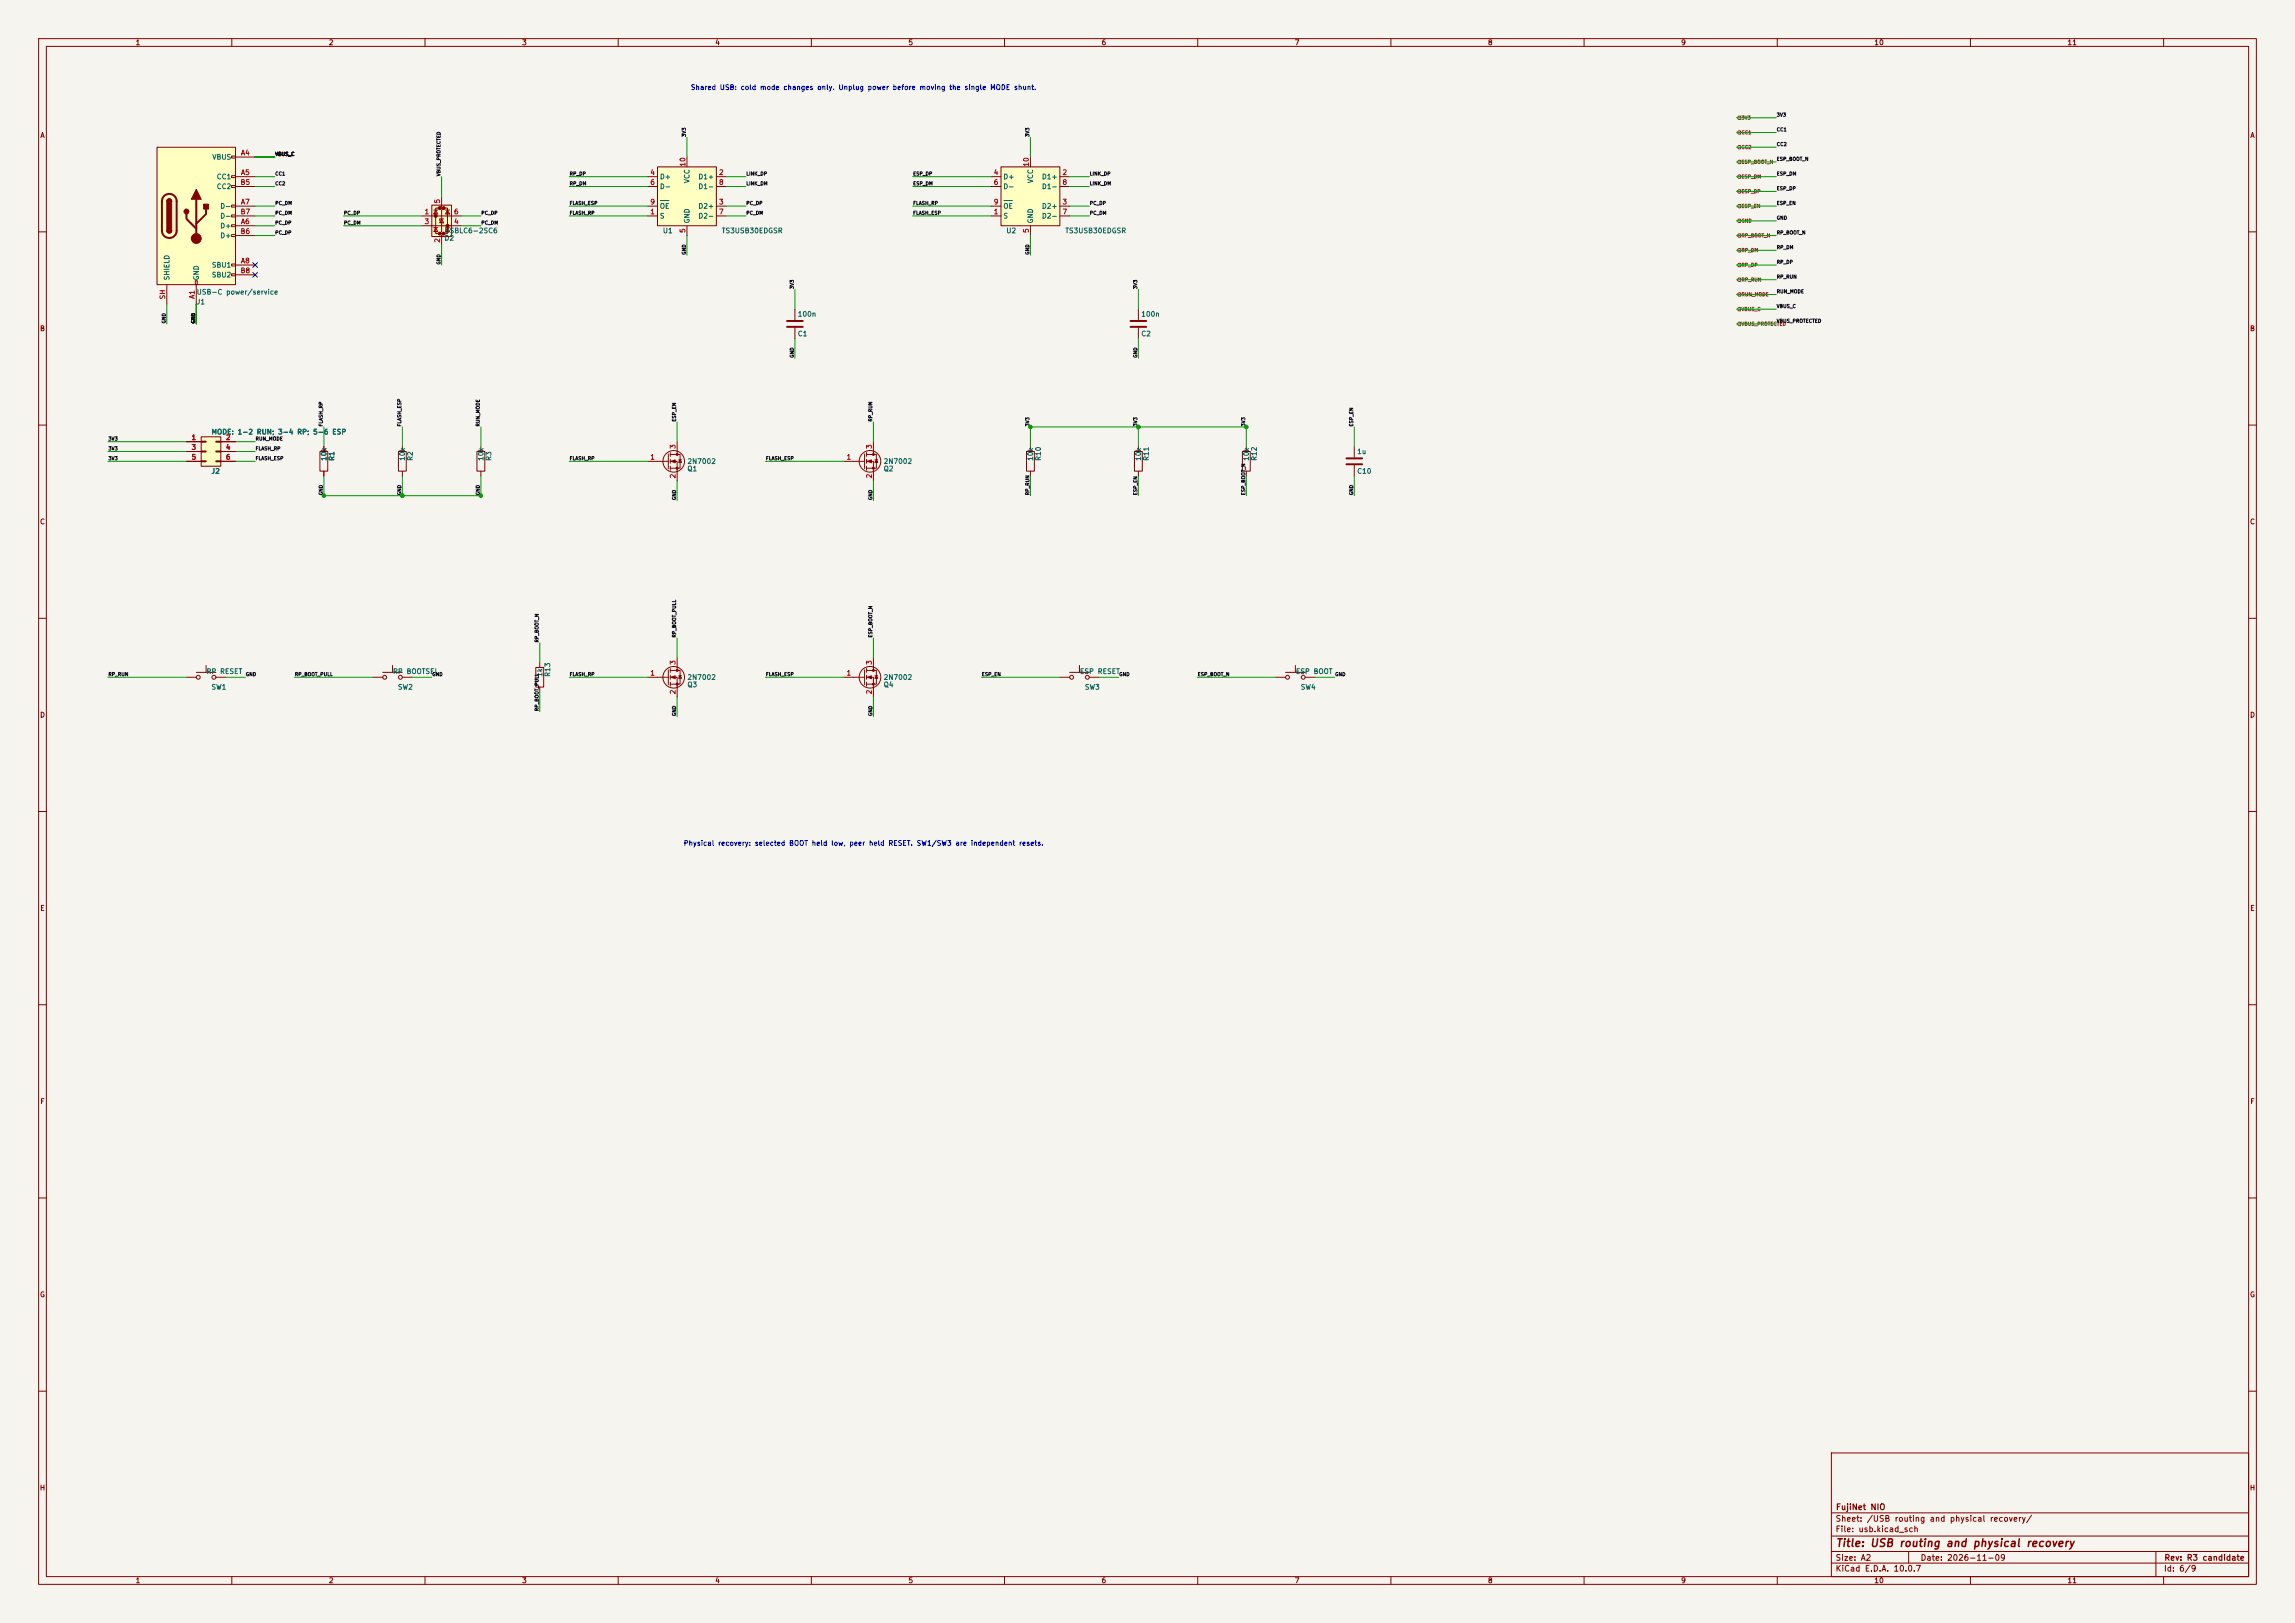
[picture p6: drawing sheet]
<svg xmlns="http://www.w3.org/2000/svg" width="594mm" height="420mm" viewBox="0 0 594 420" stroke-linecap="round" stroke-linejoin="round" font-family="sans-serif">
<defs><g id="words">
<text font-size="2" fill="#840000" x="475" y="400.8">Title: USB routing and physical recovery</text>
<g font-size="1.5" fill="#840000">
<text x="475" y="394.1">Sheet: /USB routing and physical recovery/</text>
<text x="475.1" y="391.1">FujiNet NIO</text>
<text x="475" y="396.8">File: usb.kicad_sch</text>
<text x="475" y="407">KiCad E.D.A. 10.0.7</text>
<text x="475" y="404.2">Size: A2</text>
<text x="497" y="404.2">Date: 2026-11-09</text>
<text x="560" y="407">Id: 6/9</text>
<text x="560.1" y="404.2">Rev: R3 candidate</text>
</g>
<g font-size="1.3" fill="#840000">
<text x="35" y="12">1</text>
<text x="85" y="12">2</text>
<text x="135" y="12">3</text>
<text x="185" y="12">4</text>
<text x="235" y="12">5</text>
<text x="285" y="12">6</text>
<text x="335" y="12">7</text>
<text x="385" y="12">8</text>
<text x="435" y="12">9</text>
<text x="485" y="12">10</text>
<text x="535" y="12">11</text>
<text x="10.3" y="36">A</text>
<text x="582.3" y="36">A</text>
<text x="10.2" y="86">B</text>
<text x="582.2" y="86">B</text>
<text x="10.2" y="136">C</text>
<text x="582.2" y="136">C</text>
<text x="10.2" y="186">D</text>
<text x="582.2" y="186">D</text>
<text x="10.3" y="236">E</text>
<text x="582.3" y="236">E</text>
<text x="10.3" y="286">F</text>
<text x="582.3" y="286">F</text>
<text x="10.2" y="336">G</text>
<text x="582.2" y="336">G</text>
<text x="10.2" y="386">H</text>
<text x="582.2" y="386">H</text>
<text x="35" y="410">1</text>
<text x="85" y="410">2</text>
<text x="135" y="410">3</text>
<text x="185" y="410">4</text>
<text x="235" y="410">5</text>
<text x="285" y="410">6</text>
<text x="335" y="410">7</text>
<text x="385" y="410">8</text>
<text x="435" y="410">9</text>
<text x="485" y="410">10</text>
<text x="535" y="410">11</text>
</g>
<g font-size="1.3" fill="#0000c2">
<text x="178.7" y="23.6">Shared USB: cold mode changes only. Unplug power before moving the single MODE shunt.</text>
<text x="176.8" y="219.2">Physical recovery: selected BOOT held low, peer held RESET. SW1/SW3 are independent resets.</text>
</g>
<g font-size="1.3" fill="#006464">
<text x="54.8" y="41.6">VBUS</text>
<text x="56" y="46.7">CC1</text>
<text x="170.7" y="46.7">D+</text>
<text x="178.8" y="47.5" transform="rotate(-90 178.8 47.5)">VCC</text>
<text x="180.6" y="46.7">D1+</text>
<text x="259.6" y="46.7">D+</text>
<text x="267.7" y="47.5" transform="rotate(-90 267.7 47.5)">VCC</text>
<text x="269.5" y="46.7">D1+</text>
<text x="56" y="49.2">CC2</text>
<text x="170.7" y="49.2">D-</text>
<text x="180.6" y="49.2">D1-</text>
<text x="259.6" y="49.2">D-</text>
<text x="269.5" y="49.2">D1-</text>
<text x="56.9" y="59.4">D+</text>
<text x="56.9" y="54.3">D-</text>
<text x="56.9" y="56.8">D-</text>
<text x="170.7" y="56.8">S</text>
<text x="170.7" y="54.3">OE</text>
<text x="178.8" y="57.9" transform="rotate(-90 178.8 57.9)">GND</text>
<text x="180.6" y="54.3">D2+</text>
<text x="180.6" y="56.8">D2-</text>
<text x="259.6" y="56.8">S</text>
<text x="259.6" y="54.3">OE</text>
<text x="267.7" y="57.9" transform="rotate(-90 267.7 57.9)">GND</text>
<text x="269.5" y="54.3">D2+</text>
<text x="269.5" y="56.8">D2-</text>
<text x="56.9" y="61.9">D+</text>
<text x="114.9" y="62.6">D2</text>
<text x="114.9" y="60.7">USBLC6-2SC6</text>
<text x="171.4" y="60.7">U1</text>
<text x="186.7" y="60.7">TS3USB30EDGSR</text>
<text x="260.3" y="60.7">U2</text>
<text x="275.6" y="60.7">TS3USB30EDGSR</text>
<text x="54.7" y="69.5">SBU1</text>
<text x="44.1" y="72.7" transform="rotate(-90 44.1 72.7)">SHIELD</text>
<text x="50.8" y="76.5">USB-C power/service</text>
<text x="51.8" y="72.7" transform="rotate(-90 51.8 72.7)">GND</text>
<text x="54.7" y="72.1">SBU2</text>
<text x="50.8" y="79.1">J1</text>
<text x="206.4" y="82.2">100n</text>
<text x="295.3" y="82.2">100n</text>
<text x="206.4" y="87.3">C1</text>
<text x="295.3" y="87.3">C2</text>
<text x="54.6" y="112.7">MODE: 1-2 RUN; 3-4 RP; 5-6 ESP</text>
<text x="84.8" y="119.4" transform="rotate(-90 84.8 119.4)">10k</text>
<text x="86.8" y="119.4" transform="rotate(-90 86.8 119.4)">R1</text>
<text x="105.1" y="119.4" transform="rotate(-90 105.1 119.4)">10k</text>
<text x="107.1" y="119.4" transform="rotate(-90 107.1 119.4)">R2</text>
<text x="125.4" y="119.4" transform="rotate(-90 125.4 119.4)">10k</text>
<text x="127.5" y="119.4" transform="rotate(-90 127.5 119.4)">R3</text>
<text x="267.7" y="119.4" transform="rotate(-90 267.7 119.4)">10k</text>
<text x="269.7" y="119.4" transform="rotate(-90 269.7 119.4)">R10</text>
<text x="295.6" y="119.4" transform="rotate(-90 295.6 119.4)">10k</text>
<text x="297.6" y="119.4" transform="rotate(-90 297.6 119.4)">R11</text>
<text x="323.5" y="119.4" transform="rotate(-90 323.5 119.4)">10k</text>
<text x="325.6" y="119.4" transform="rotate(-90 325.6 119.4)">R12</text>
<text x="351.1" y="117.8">1u</text>
<text x="54.6" y="122.9">J2</text>
<text x="177.8" y="122.2">Q1</text>
<text x="177.8" y="120.3">2N7002</text>
<text x="228.6" y="122.2">Q2</text>
<text x="228.6" y="120.3">2N7002</text>
<text x="351.1" y="122.9">C10</text>
<text x="53.3" y="174.7">RP RESET</text>
<text x="54.6" y="178.8">SW1</text>
<text x="101.6" y="174.7">RP BOOTSEL</text>
<text x="102.9" y="178.8">SW2</text>
<text x="140.7" y="175.3" transform="rotate(-90 140.7 175.3)">1k</text>
<text x="142.7" y="175.3" transform="rotate(-90 142.7 175.3)">R13</text>
<text x="177.8" y="178.1">Q3</text>
<text x="177.8" y="176.2">2N7002</text>
<text x="228.6" y="178.1">Q4</text>
<text x="228.6" y="176.2">2N7002</text>
<text x="279.4" y="174.7">ESP RESET</text>
<text x="280.7" y="178.8">SW3</text>
<text x="335.3" y="174.7">ESP BOOT</text>
<text x="336.5" y="178.8">SW4</text>
</g>
<g font-size="1.3" fill="#a90000">
<text x="62.2" y="40.5">A4</text>
<text x="62.2" y="45.6">A5</text>
<text x="168.2" y="45.6">4</text>
<text x="177.7" y="43.2" transform="rotate(-90 177.7 43.2)">10</text>
<text x="186" y="45.6">2</text>
<text x="257.1" y="45.6">4</text>
<text x="266.6" y="43.2" transform="rotate(-90 266.6 43.2)">10</text>
<text x="274.9" y="45.6">2</text>
<text x="62.1" y="48.1">B5</text>
<text x="62.2" y="53.2">A7</text>
<text x="114.2" y="52.8" transform="rotate(-90 114.2 52.8)">5</text>
<text x="168.2" y="48.1">6</text>
<text x="168.2" y="53.2">9</text>
<text x="186" y="53.2">3</text>
<text x="186" y="48.1">8</text>
<text x="257.1" y="48.1">6</text>
<text x="257.1" y="53.2">9</text>
<text x="274.9" y="53.2">3</text>
<text x="274.9" y="48.1">8</text>
<text x="62.1" y="55.7">B7</text>
<text x="62.2" y="58.3">A6</text>
<text x="109.8" y="55.7">1</text>
<text x="109.8" y="58.3">3</text>
<text x="117.4" y="58.3">4</text>
<text x="117.4" y="55.7">6</text>
<text x="168.2" y="55.7">1</text>
<text x="186" y="55.7">7</text>
<text x="257.1" y="55.7">1</text>
<text x="274.9" y="55.7">7</text>
<text x="62.1" y="60.8">B6</text>
<text x="114.2" y="63" transform="rotate(-90 114.2 63)">2</text>
<text x="177.7" y="60.4" transform="rotate(-90 177.7 60.4)">5</text>
<text x="266.6" y="60.4" transform="rotate(-90 266.6 60.4)">5</text>
<text x="62.1" y="71">B8</text>
<text x="62.2" y="68.4">A8</text>
<text x="43" y="77.6" transform="rotate(-90 43 77.6)">SH</text>
<text x="50.7" y="77.5" transform="rotate(-90 50.7 77.5)">A1</text>
<text x="49.4" y="114.2">1</text>
<text x="49.4" y="116.7">3</text>
<text x="49.4" y="119.2">5</text>
<text x="58.3" y="114.2">2</text>
<text x="58.3" y="116.7">4</text>
<text x="58.3" y="119.2">6</text>
<text x="168.2" y="119.2">1</text>
<text x="175.1" y="116.3" transform="rotate(-90 175.1 116.3)">3</text>
<text x="219" y="119.2">1</text>
<text x="225.9" y="116.3" transform="rotate(-90 225.9 116.3)">3</text>
<text x="175.1" y="123.9" transform="rotate(-90 175.1 123.9)">2</text>
<text x="225.9" y="123.9" transform="rotate(-90 225.9 123.9)">2</text>
<text x="175.1" y="172.2" transform="rotate(-90 175.1 172.2)">3</text>
<text x="225.9" y="172.2" transform="rotate(-90 225.9 172.2)">3</text>
<text x="168.2" y="175.1">1</text>
<text x="175.1" y="179.8" transform="rotate(-90 175.1 179.8)">2</text>
<text x="219" y="175.1">1</text>
<text x="225.9" y="179.8" transform="rotate(-90 225.9 179.8)">2</text>
</g>
<g font-size=".9" fill="#0f0f0f">
<text x="177.7" y="35.5" transform="rotate(-90 177.7 35.5)">3V3</text>
<text x="266.6" y="35.5" transform="rotate(-90 266.6 35.5)">3V3</text>
<text x="459.8" y="34.2">CC1</text>
<text x="459.8" y="30.4">3V3</text>
<text x="71.1" y="40.5">VBUS_C</text>
<text x="459.8" y="41.8">ESP_BOOT_N</text>
<text x="459.8" y="38">CC2</text>
<text x="71.1" y="45.6">CC1</text>
<text x="114.2" y="45.7" transform="rotate(-90 114.2 45.7)">VBUS_PROTECTED</text>
<text x="147.3" y="45.6">RP_DP</text>
<text x="193.1" y="45.6">LINK_DP</text>
<text x="236.2" y="45.6">ESP_DP</text>
<text x="282" y="45.6">LINK_DP</text>
<text x="459.8" y="45.6">ESP_DM</text>
<text x="71.1" y="48.2">CC2</text>
<text x="71.1" y="53.2">PC_DM</text>
<text x="147.3" y="48.2">RP_DM</text>
<text x="147.3" y="53.2">FLASH_ESP</text>
<text x="193.1" y="48.2">LINK_DM</text>
<text x="193.1" y="53.2">PC_DP</text>
<text x="236.2" y="53.2">FLASH_RP</text>
<text x="236.2" y="48.2">ESP_DM</text>
<text x="282" y="48.2">LINK_DM</text>
<text x="282" y="53.2">PC_DP</text>
<text x="459.8" y="53.2">ESP_EN</text>
<text x="459.8" y="49.4">ESP_DP</text>
<text x="71.1" y="55.8">PC_DM</text>
<text x="71.1" y="58.3">PC_DP</text>
<text x="88.9" y="55.8">PC_DP</text>
<text x="88.9" y="58.3">PC_DM</text>
<text x="124.5" y="58.3">PC_DM</text>
<text x="124.5" y="55.8">PC_DP</text>
<text x="147.3" y="55.8">FLASH_RP</text>
<text x="193.1" y="55.8">PC_DM</text>
<text x="236.2" y="55.8">FLASH_ESP</text>
<text x="282" y="55.8">PC_DM</text>
<text x="459.8" y="57.1">GND</text>
<text x="71.1" y="60.9">PC_DP</text>
<text x="459.8" y="64.7">RP_DM</text>
<text x="459.8" y="60.9">RP_BOOT_N</text>
<text x="114.2" y="68.6" transform="rotate(-90 114.2 68.6)">GND</text>
<text x="177.7" y="66" transform="rotate(-90 177.7 66)">GND</text>
<text x="266.6" y="66" transform="rotate(-90 266.6 66)">GND</text>
<text x="459.8" y="68.5">RP_DP</text>
<text x="205.6" y="74.9" transform="rotate(-90 205.6 74.9)">3V3</text>
<text x="294.5" y="74.9" transform="rotate(-90 294.5 74.9)">3V3</text>
<text x="459.8" y="72.3">RP_RUN</text>
<text x="459.8" y="76.1">RUN_MODE</text>
<text x="43.1" y="83.8" transform="rotate(-90 43.1 83.8)">GND</text>
<text x="50.7" y="83.8" transform="rotate(-90 50.7 83.8)">GND</text>
<text x="459.8" y="79.9">VBUS_C</text>
<text x="459.8" y="83.7">VBUS_PROTECTED</text>
<text x="205.6" y="92.7" transform="rotate(-90 205.6 92.7)">GND</text>
<text x="294.5" y="92.7" transform="rotate(-90 294.5 92.7)">GND</text>
<text x="83.7" y="110.5" transform="rotate(-90 83.7 110.5)">FLASH_RP</text>
<text x="104" y="110.5" transform="rotate(-90 104 110.5)">FLASH_ESP</text>
<text x="124.4" y="110.5" transform="rotate(-90 124.4 110.5)">RUN_MODE</text>
<text x="175.2" y="109.2" transform="rotate(-90 175.2 109.2)">ESP_EN</text>
<text x="226" y="109.2" transform="rotate(-90 226 109.2)">RP_RUN</text>
<text x="266.6" y="110.5" transform="rotate(-90 266.6 110.5)">3V3</text>
<text x="294.5" y="110.5" transform="rotate(-90 294.5 110.5)">3V3</text>
<text x="322.5" y="110.5" transform="rotate(-90 322.5 110.5)">3V3</text>
<text x="350.4" y="110.5" transform="rotate(-90 350.4 110.5)">ESP_EN</text>
<text x="28" y="114.2">3V3</text>
<text x="28" y="119.3">3V3</text>
<text x="28" y="116.7">3V3</text>
<text x="66.1" y="114.2">RUN_MODE</text>
<text x="66.1" y="116.7">FLASH_RP</text>
<text x="66.1" y="119.3">FLASH_ESP</text>
<text x="147.3" y="119.3">FLASH_RP</text>
<text x="198.1" y="119.3">FLASH_ESP</text>
<text x="83.7" y="128.3" transform="rotate(-90 83.7 128.3)">GND</text>
<text x="104" y="128.3" transform="rotate(-90 104 128.3)">GND</text>
<text x="124.4" y="128.3" transform="rotate(-90 124.4 128.3)">GND</text>
<text x="175.2" y="129.5" transform="rotate(-90 175.2 129.5)">GND</text>
<text x="226" y="129.5" transform="rotate(-90 226 129.5)">GND</text>
<text x="266.6" y="128.3" transform="rotate(-90 266.6 128.3)">RP_RUN</text>
<text x="294.5" y="128.3" transform="rotate(-90 294.5 128.3)">ESP_EN</text>
<text x="322.5" y="128.3" transform="rotate(-90 322.5 128.3)">ESP_BOOT_N</text>
<text x="350.4" y="128.3" transform="rotate(-90 350.4 128.3)">GND</text>
<text x="139.6" y="166.4" transform="rotate(-90 139.6 166.4)">RP_BOOT_N</text>
<text x="175.2" y="165.1" transform="rotate(-90 175.2 165.1)">RP_BOOT_PULL</text>
<text x="226" y="165.1" transform="rotate(-90 226 165.1)">ESP_BOOT_N</text>
<text x="28" y="175.2">RP_RUN</text>
<text x="63.5" y="175.2">GND</text>
<text x="76.2" y="175.2">RP_BOOT_PULL</text>
<text x="111.8" y="175.2">GND</text>
<text x="147.3" y="175.2">FLASH_RP</text>
<text x="198.1" y="175.2">FLASH_ESP</text>
<text x="254" y="175.2">ESP_EN</text>
<text x="289.6" y="175.2">GND</text>
<text x="309.9" y="175.2">ESP_BOOT_N</text>
<text x="345.5" y="175.2">GND</text>
<text x="139.6" y="184.1" transform="rotate(-90 139.6 184.1)">RP_BOOT_PULL</text>
<text x="175.2" y="185.4" transform="rotate(-90 175.2 185.4)">GND</text>
<text x="226" y="185.4" transform="rotate(-90 226 185.4)">GND</text>
</g>
<g font-size=".9" fill="#725600">
<text x="450.6" y="31.2">3V3</text>
<text x="450.6" y="35">CC1</text>
<text x="450.6" y="38.8">CC2</text>
<text x="450.6" y="46.4">ESP_DM</text>
<text x="450.6" y="42.6">ESP_BOOT_N</text>
<text x="450.6" y="50.2">ESP_DP</text>
<text x="450.6" y="54">ESP_EN</text>
<text x="450.6" y="57.8">GND</text>
<text x="450.6" y="61.6">RP_BOOT_N</text>
<text x="450.6" y="65.4">RP_DM</text>
<text x="450.6" y="69.3">RP_DP</text>
<text x="450.6" y="76.9">RUN_MODE</text>
<text x="450.6" y="73.1">RP_RUN</text>
<text x="450.6" y="80.7">VBUS_C</text>
<text x="450.6" y="84.5">VBUS_PROTECTED</text>
</g>
</g></defs>
<path d="M0 0h594v420h-594z" fill="#f5f4ef" stroke="#f5f4ef" stroke-width=".26"/>
<g fill="none" stroke="#840000" stroke-width=".26">
<path d="M10 10h574v400h-574zM12 12h570v396h-570zM60 10v2M110 10v2M160 10v2M210 10v2M260 10v2M310 10v2M360 10v2M410 10v2M460 10v2M510 10v2"/>
<path d="M560 10v2M10 60h2M582 60h2M10 110h2M167.6 119.4h5.4M173 117.5v3.8M173.5 117.6h2.5v3.6h-2.5M173.5 119.4h1.8v5.1M173.5 117.1v1M173.5 118.9v1M175.3 114.3v3.3M175.6 119h.8"/>
<path d="M176 119l.4 .6h-.8zM582 110h2M173.5 120.7v1M10 160h2M330.2 175.3h2.5M332.7 174h5.1M335.3 172.2v1.8M337.8 175.3h2.6M582 160h2M10 210h2M582 210h2M10 260h2"/>
<path d="M582 260h2M10 310h2M582 310h2M10 360h2M474 376h108v32h-108zM582 360h2M474 397.5h108M474 391.5h108M60 408v2M110 408v2M160 408v2M210 408v2"/>
<path d="M260 408v2M310 408v2M360 408v2M410 408v2M460 408v2M474 404.5h108M474 401.5h108M494 401.5v3M510 408v2M558 401.5v6.5M560 408v2"/>
<circle cx="174.4" cy="119.4" r="2.79"/>
<circle cx="333.2" cy="175.3" r=".51"/>
<circle cx="337.3" cy="175.3" r=".51"/>
</g>
<g fill="#840000" stroke="#840000" stroke-width=".26">
<path d="M173.7 119.4l1.1-.4v.8z"/>
<circle cx="175.3" cy="117.6" r=".25"/>
<circle cx="175.3" cy="121.2" r=".25"/>
</g>
<path d="M52.1 113h5v7.7h-5z" fill="#ffffc2"/>
<g fill="none" stroke="#840000" stroke-width=".26">
<path d="M294.6 80v2.8M294.6 84.8v2.8M48.3 114.3h3.8M48.3 116.8h3.8M48.3 119.4h3.8M52.1 113h5v7.7h-5zM52.1 114.2h1.2v.2h-1.2zM52.1 116.7h1.2v.3h-1.2zM52.1 119.3h1.2v.2h-1.2zM55.9 114.2h1.2v.2h-1.2zM55.9 116.7h1.2v.3h-1.2zM55.9 119.3h1.2v.2h-1.2z"/>
<path d="M57.1 114.3h3.9M57.1 116.8h3.9M57.1 119.4h3.9"/>
</g>
<path d="M292.6 83.1h4.1M292.6 84.6h4.1" fill="none" stroke="#840000" stroke-width=".51"/>
<path d="M111.8 53.1h5v8.1h-5z" fill="#ffffc2"/>
<g fill="#840000" stroke="#840000" stroke-width=".51">
<circle cx="112.8" cy="55.9" r=".25"/>
<circle cx="113.8" cy="53.8" r=".25"/>
<circle cx="113.8" cy="60.5" r=".25"/>
<circle cx="114.8" cy="53.8" r=".25"/>
<circle cx="114.8" cy="60.5" r=".25"/>
<circle cx="115.8" cy="58.4" r=".25"/>
</g>
<g fill="none" stroke="#840000" stroke-width=".26">
<path d="M109.2 55.9h10.2M109.2 58.4h10.2M111.8 53.1h5v8.1h-5zM112.3 58.9h1M112.3 54.4h1M112.8 54.4l.5 1h-1zM112.8 58.9l.5 1h-1zM113.8 53.8h-1v6.7h1M114.3 50.8v2.5l-.5 .5h1l-.5 .6v5.5l-.5 .6h1l-.5 .5v2.5M114.3 56.6l.5 1.1h-1zM114.8 56.6h-1v.4M114.8 53.8h1v6.7h-1"/>
<path d="M115.3 58.9h1M115.3 54.4h1M115.8 54.4l.5 1h-1zM115.8 58.9l.5 1h-1z"/>
</g>
<path d="M40.6 38.1h20.4v35.6h-20.4z" fill="#ffffc2"/>
<g fill="none" stroke="#840000" stroke-width=".26">
<path d="M40.6 38.1h20.4v35.6h-20.4zM43.2 52.1l.2-.5 .4-.2 .5 .2 .1 .5M43.2 59.7l.2 .4 .4 .2 .5-.2 .1-.4M59.9 40.4h1.1v.5h-1.1zM59.9 45.5h1.1v.5h-1.1zM59.9 48h1.1v.5h-1.1zM59.9 53.1h1.1v.5h-1.1zM59.9 55.6h1.1v.5h-1.1zM59.9 58.2h1.1v.5h-1.1zM61 40.6h5M61 45.7h5M61 58.4h5"/>
<path d="M61 53.3h5M61 48.3h5M61 55.9h5M43.2 73.7v5M50.5 72.6h.6v1.1h-.6zM50.8 73.7v5M59.9 60.7h1.1v.5h-1.1zM59.9 68.3h1.1v.5h-1.1zM59.9 70.9h1.1v.5h-1.1zM61 68.6h5M61 61h5M61 71.1h5"/>
<path d="M205.7 80v2.8M205.7 84.8v2.8M103.1 116.8h2.1v5.1h-2.1zM104.1 115.6v1.2M218.4 119.4h5.4M223.8 117.5v3.8M224.3 117.6h2.5v3.6h-2.5M224.3 119.4h1.8v5.1M224.3 117.1v1M224.3 118.9v1M226.1 114.3v3.3M226.4 119h.8"/>
<path d="M226.8 119l.4 .6h-.8zM350.5 115.6v2.8M104.1 121.9v1.3M224.3 120.7v1M350.5 120.4v2.8M48.3 175.3h2.5M50.8 174h5.1M53.3 172.2v1.8M55.9 175.3h2.5M96.5 175.3h2.6M99.1 174h5M101.6 172.2v1.8"/>
<path d="M104.1 175.3h2.6M167.6 175.3h5.4M173 173.4v3.8M173.5 173.5h2.5v3.5h-2.5M173.5 175.3h1.8v5M173.5 173v1M173.5 174.8v1M173.5 176.5v1M175.3 170.2v3.3M175.6 174.9h.8M176 174.9l.4 .6h-.8zM274.3 175.3h2.6"/>
<path d="M276.9 174h5M279.4 172.2v1.8M281.9 175.3h2.6"/>
<circle cx="225.2" cy="119.4" r="2.79"/>
<circle cx="51.3" cy="175.3" r=".51"/>
<circle cx="55.4" cy="175.3" r=".51"/>
<circle cx="99.6" cy="175.3" r=".51"/>
<circle cx="103.6" cy="175.3" r=".51"/>
<circle cx="174.4" cy="175.3" r="2.79"/>
<circle cx="277.4" cy="175.3" r=".51"/>
<circle cx="281.4" cy="175.3" r=".51"/>
</g>
<path d="M42.5 50.7a1.9 1.9 0 0 1 2-.4 1.9 1.9 0 0 1 1.2 1.8v7.6a1.91 1.91 0 0 1-1.9 1.9 1.91 1.91 0 0 1-1.9-1.9v-7.8zM48.3 55.4v1.2l2.5 2.6M50.8 51.6v10.1M53.3 54.1v1.3l-2.5 2.5M203.7 83.1h4.1M203.7 84.6h4.1M348.5 118.6h4.1M348.5 120.1h4.1" fill="none" stroke="#840000" stroke-width=".51"/>
<g fill="#840000" stroke="#840000" stroke-width=".26">
<path d="M43.2 52.1h1.2v7.6h-1.2z"/>
<path d="M43.4 51.6l.7-.1 .3 .6h-1.2z"/>
<path d="M43.2 59.7h1.2l-.1 .4-.5 .2-.4-.2z"/>
<path d="M50.8 49l1.3 2.6h-2.6z"/>
<path d="M52.7 52.8h1.3v1.3h-1.3z"/>
<path d="M173.7 175.3l1.1-.4v.7z"/>
<path d="M224.5 119.4l1.1-.4v.8z"/>
<circle cx="48.3" cy="54.7" r=".63"/>
<circle cx="50.8" cy="61.7" r="1.27"/>
<circle cx="175.3" cy="173.5" r=".25"/>
<circle cx="175.3" cy="177" r=".25"/>
<circle cx="226.1" cy="117.6" r=".25"/>
<circle cx="226.1" cy="121.2" r=".25"/>
</g>
<path d="M170.2 43.2h15.2v15.2h-15.2z" fill="#ffffc2"/>
<g fill="none" stroke="#840000" stroke-width=".26">
<path d="M167.6 55.9h2.6M167.6 45.7h2.6M167.6 53.3h2.6M167.6 48.3h2.6M170.2 43.2h15.2v15.2h-15.2zM177.8 40.6v2.6M177.8 58.4v2.6M185.4 55.9h2.6M185.4 45.7h2.6M185.4 53.3h2.6M185.4 48.3h2.6M82.8 116.8h2v5.1h-2z"/>
<path d="M83.8 115.6v1.2M83.8 121.9v1.3"/>
</g>
<path d="M170.9 51.9h2.2" fill="none" stroke="#006464" stroke-width=".26"/>
<path d="M259.1 43.2h15.2v15.2h-15.2z" fill="#ffffc2"/>
<g fill="none" stroke="#840000" stroke-width=".26">
<path d="M256.5 55.9h2.6M256.5 45.7h2.6M256.5 53.3h2.6M256.5 48.3h2.6M259.1 43.2h15.2v15.2h-15.2zM266.7 40.6v2.6M266.7 58.4v2.6M274.3 55.9h2.6M274.3 45.7h2.6M274.3 53.3h2.6M274.3 48.3h2.6M48.3 114.3h3.8"/>
<path d="M48.3 116.8h3.8M48.3 119.4h3.8M57.1 114.3h3.9M57.1 116.8h3.9M57.1 119.4h3.9M83.8 115.6v1.2M123.4 116.8h2.1v5.1h-2.1zM124.5 115.6v1.2M265.7 116.8h2v5.1h-2zM266.7 115.6v1.2M293.6 116.8h2.1v5.1h-2.1zM294.6 115.6v1.2"/>
<path d="M321.6 116.8h2v5.1h-2zM322.6 115.6v1.2M83.8 121.9v1.3M124.5 121.9v1.3M266.7 121.9v1.3M294.6 121.9v1.3M322.6 121.9v1.3M138.7 172.7h2v5.1h-2zM139.7 171.5v1.2M139.7 177.8v1.3M218.4 175.3h5.4M223.8 173.4v3.8"/>
<path d="M224.3 173.5h2.5v3.5h-2.5M224.3 175.3h1.8v5M224.3 173v1M224.3 174.8v1M224.3 176.5v1M226.1 170.2v3.3M226.4 174.9h.8M226.8 174.9l.4 .6h-.8z"/>
<circle cx="225.2" cy="175.3" r="2.79"/>
</g>
<path d="M259.8 51.9h2.2" fill="none" stroke="#006464" stroke-width=".26"/>
<g fill="#840000" stroke="#840000" stroke-width=".26">
<path d="M224.5 175.3l1.1-.4v.7z"/>
<circle cx="226.1" cy="173.5" r=".25"/>
<circle cx="226.1" cy="177" r=".25"/>
</g>
<g fill="none" stroke="#725600" stroke-width=".26">
<path d="M450 30h.5v.9h-.5l-.4-.4zM450 33.8h.5v.9h-.5l-.4-.4zM450 37.7h.5v.8h-.5l-.4-.4zM450 52.9h.5v.9h-.5l-.4-.5zM450 49.1h.5v.9h-.5l-.4-.5zM450 45.3h.5v.9h-.5l-.4-.5zM450 41.5h.5v.9h-.5l-.4-.5zM450 56.7h.5v.9h-.5l-.4-.4zM450 60.5h.5v.9h-.5l-.4-.4zM450 64.3h.5v.9h-.5l-.4-.4zM450 75.8h.5v.8h-.5l-.4-.4zM450 79.6h.5v.9h-.5l-.4-.5z"/>
<path d="M450 71.9h.5v.9h-.5l-.4-.4zM450 68.1h.5v.9h-.5l-.4-.4zM450 83.4h.5v.9h-.5l-.4-.5z"/>
</g>
<g fill="none" stroke="#009600" stroke-width=".26">
<path d="M177.8 35.6v5M266.7 35.6v5M449.6 34.3h10.1M449.6 38.1h10.1M449.6 30.5h10.1M66 53.3h5.1M66 48.3h5.1M66 55.9h5.1M66 45.7h5.1M66 40.6h5.1M66 58.4h5.1M88.9 55.9h20.3"/>
<path d="M88.9 58.4h20.3M114.3 45.7v5.1M119.4 55.9h5.1M119.4 58.4h5.1M147.3 53.3h20.3M147.3 48.3h20.3M147.3 55.9h20.3M147.3 45.7h20.3M188 53.3h5M188 48.3h5M188 55.9h5M188 45.7h5"/>
<path d="M236.2 53.3h20.3M236.2 48.3h20.3M236.2 55.9h20.3M236.2 45.7h20.3M276.9 53.3h5M276.9 48.3h5M276.9 55.9h5M276.9 45.7h5M449.6 53.3h10.1M449.6 49.5h10.1M449.6 45.7h10.1M449.6 41.9h10.1"/>
<path d="M449.6 57.2h10.1M43.2 78.7v5.1M50.8 78.7v5.1M66 61h5.1M114.3 63.5v5.1M177.8 61v5M205.7 74.9v5.1M266.7 61v5M294.6 74.9v5.1M449.6 72.4h10.1M449.6 68.6h10.1M449.6 76.2h10.1"/>
<path d="M449.6 61h10.1M449.6 64.8h10.1M205.7 87.6v5.1M294.6 87.6v5.1M449.6 83.8h10.1M449.6 80h10.1M27.9 119.4h20.4M27.9 116.8h20.4M27.9 114.3h20.4M61 119.4h5M61 116.8h5M61 114.3h5"/>
<path d="M83.8 110.5v5.1M104.1 110.5v5.1M124.5 110.5v5.1M147.3 119.4h20.3M175.3 109.2v5.1M198.1 119.4h20.3M226.1 109.2v5.1M266.7 115.6v-5.1h55.9v5.1M294.6 110.5v5.1M350.5 110.5v5.1M83.8 123.2v5.1h40.7v-5.1M104.1 123.2v5.1"/>
<path d="M175.3 124.5v5M226.1 124.5v5M266.7 123.2v5.1M294.6 123.2v5.1M322.6 123.2v5.1M350.5 123.2v5.1M27.9 175.3h20.4M58.4 175.3h5.1M76.2 175.3h20.3M106.7 175.3h5.1M139.7 166.4v5.1M139.7 179.1v5.1"/>
<path d="M147.3 175.3h20.3M175.3 165.1v5.1M198.1 175.3h20.3M226.1 165.1v5.1M254 175.3h20.3M284.5 175.3h5.1M309.9 175.3h20.3M340.4 175.3h5M175.3 180.3v5.1M226.1 180.3v5.1"/>
</g>
<path d="M65.4 70.5l1.2 1.2M65.4 68l1.2 1.2M66.6 70.5l-1.2 1.2M66.6 68l-1.2 1.2" fill="none" stroke="#000084" stroke-width=".26"/>
<g fill="#009600" stroke="#009600" stroke-width=".26">
<circle cx="266.7" cy="110.5" r=".46"/>
<circle cx="124.5" cy="128.3" r=".46"/>
<circle cx="83.8" cy="128.3" r=".46"/>
<circle cx="104.1" cy="128.3" r=".46"/>
<circle cx="294.6" cy="110.5" r=".46"/>
<circle cx="322.6" cy="110.5" r=".46"/>
</g>
<use href="#words"/>
</svg>
